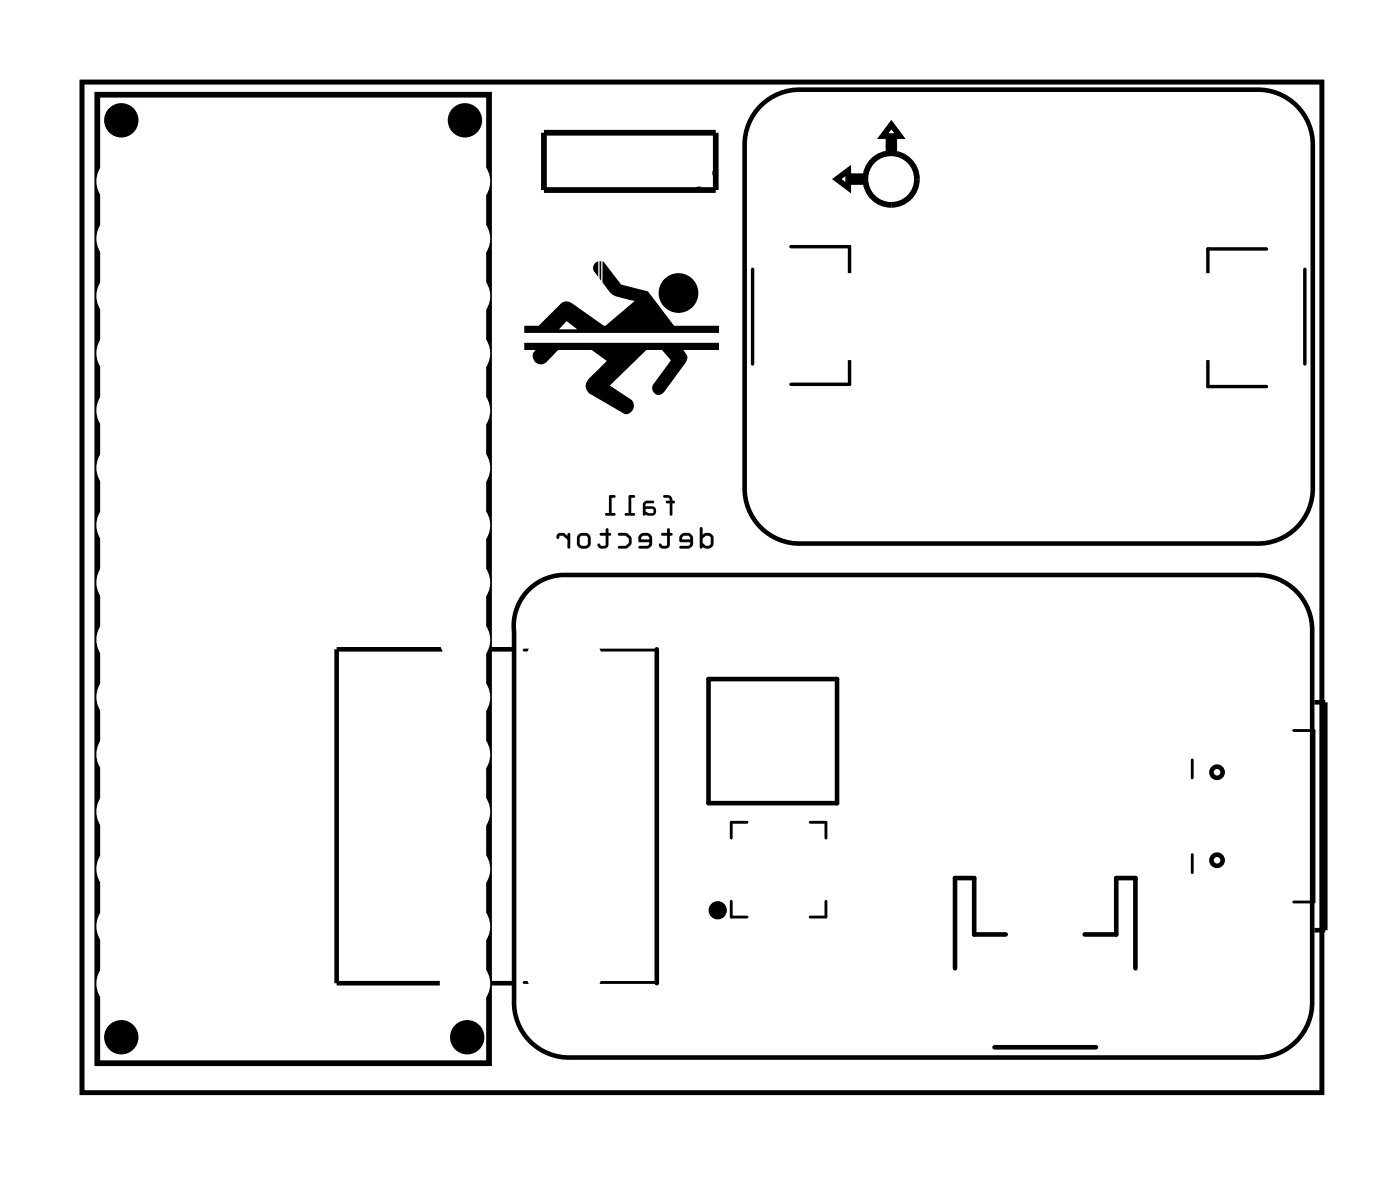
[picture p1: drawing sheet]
<svg xmlns="http://www.w3.org/2000/svg" width="62mm" height="52mm" viewBox="0 0 62 52" stroke-linecap="round" stroke-linejoin="round" font-family="sans-serif">
<g fill="none" stroke="#000" stroke-width=".2">
<path d="M3.6 3.6h55v44.8h-55zM33.7 4.7a2.44 2.44 0 0 1 1.8-.7h20.2a2.44 2.44 0 0 1 2.5 2.5v15.1a2.44 2.44 0 0 1-2.5 2.5h-20.2a2.44 2.44 0 0 1-2.5-2.5v-15.1a2.44 2.44 0 0 1 .7-1.8zM22.7 28.8h-7.8v14.8h7.8M23.3 26.3a2.26 2.26 0 0 1 1.6-.8h30.8a2.44 2.44 0 0 1 2.5 2.5v16.4a2.44 2.44 0 0 1-2.5 2.5h-30.4a2.44 2.44 0 0 1-2.5-2.5v-16.4a2.26 2.26 0 0 1 .5-1.7zM29.1 28.8v14.8M31.4 30.1h5.7v5.5h-5.7zM58.3 31.1h.5v10.1h-.5M44.1 46.4h4.5M44.6 41.4h-1.4v-2.5h-.8v4M48.1 41.4h1.4v-2.5h.9v4"/>
<circle cx="54" cy="38.1" r=".25"/>
<circle cx="54" cy="34.2" r=".25"/>
</g>
<g fill="#000">
<path d="M23.3 14.4v.4h1.5v-.2l.3-.4 .5 .4h-.8v.2h7.1v-.4h-2l-1.2-1.5-1.2-.3-.8-1v.9l.4 .5 .2 .1 .8 .2-1.2 1.1h-.1l-1.5-1h-.2h-.2l-1 1zM26.4 11.6l-.1 .3 .2 .4v-.7zM26.6 11.6v.8h.1v-.8zM23.3 15.2v.3h.4l-.1 .2v.2l.3 .2h.3l.6-.6h1.5l.6 .5-.8 .8-.1 .3v.2l.2 .2 1.5 .9 .2-.1 .2-.1v-.4l-1-.7 1.6-1.6h.7l.4 .5-.9 1.1v.2l.2 .2 .4-.1 .8-1.2v-.7h1.6v-.3zM29.2 13a.9 .9 0 0 0 1.8 0 .9 .9 0 0 0-1.8 0zM30.3 15.5v.7l.2-.4z"/>
<path d="M3.6 3.6v44.8h55v-44.8zM3.6 3.6h55v44.8h-55z"/>
<path d="M29.4 22a.27 .27 0 0 1 .4 .2l.1 .1h-.1v.6l-.1-.6h-.2l.2-.1v-.1h-.3zM28.6 22.6v.1h.2h.2l-.1-.1zM28.6 22.2h.4v.1l-.4 .1v.1l.3-.1a.21 .21 0 0 1 .2 .2 .21 .21 0 0 1-.2 .3l-.4-.1zM27.9 22h.3l-.2 .1v.6l.2 .1-.1 .1-.4-.1 .2-.1zM27 22h.3l-.2 .1v.6l.2 .1v.1l-.5-.1 .2-.1z"/>
<path d="M29.4 22a.26 .26 0 0 1 .4 .2l.1 .1h-.1v.6l-.1-.6h-.2l.2-.1v-.1h-.3zM29.4 22v.1h.3v.1l-.2 .1h.2v.5l.1 .1v-.6l.1-.1h-.1l-.1-.2zM28.6 22.6v.1h.2h.2l-.1-.1zM28.6 22.6h.3l.1 .1h-.2h-.2zM28.6 22.2h.4v.1l-.4 .1v.1l.3-.1a.21 .21 0 0 1 .2 .2 .21 .21 0 0 1-.2 .3l-.4-.1zM28.6 22.2l-.1 .6h.5v-.3h-.4l.1-.2h.3v-.1zM27.9 22h.3l-.2 .1v.6l.2 .1-.1 .1-.4-.1 .2-.1zM27.9 22v.7l-.2 .1 .4 .1 .1-.1-.2-.1v-.6l.2-.1zM27 22h.3l-.2 .1v.6l.2 .1v.1l-.5-.1 .2-.1zM27 22v.7l-.2 .1 .5 .1v-.1l-.2-.1v-.6l.2-.1z"/>
<path d="M31.2 23.8v.3l.1 .1h.2v-.4l-.2-.1zM31.2 23.8l.1-.1 .2 .1v.4h-.2l-.1-.1zM31.1 23.4h.1v.3l.2-.1 .2 .1v.4l-.1 .2h-.5zM31.1 23.4l-.1 .9h.5l.1-.2v-.4l-.2-.1-.2 .1v-.3zM30.3 23.8l-.1 .1h.4l-.1-.1zM30.3 23.8h.2l.1 .1h-.4zM30.2 23.7a.32 .32 0 0 1 .5 .1v.3l-.1 .2h-.4v-.1h.3l.1-.1v-.1h-.5zM30.2 23.7l-.1 .3h.5v.1l-.1 .1h-.3l-.1 .1h.5l.1-.2v-.4l-.2-.1zM29.3 23.6h.3v-.2h.1v.2l.1 .1h-.1v.4a.26 .26 0 0 1-.2 .2 .26 .26 0 0 1-.3-.1l.1-.1 .1 .1 .2-.1v-.4h-.2zM29.3 23.6l.1 .1h.2v.5h-.2l-.1-.1-.1 .1 .1 .1h.3l.1-.2v-.4l.1-.1h-.1l-.1-.2v.2zM28.5 23.8l-.1 .1h.4l-.1-.1zM28.5 23.8h.2l.1 .1h-.4zM28.4 23.7a.32 .32 0 0 1 .5 .1v.3l-.1 .2h-.5v-.1h.4l.1-.1v-.1h-.5zM28.4 23.7l-.1 .3h.5v.1l-.1 .1h-.4v.1h.5l.1-.2v-.4l-.2-.1zM27.4 23.6h.4l.2 .2v.3l-.2 .2h-.4v-.1h.3l.2-.2v-.2l-.2-.1h-.3zM27.4 23.6v.1h.3l.2 .2v.2l-.2 .1h-.3v.1h.4l.1-.1a.35 .35 0 0 0-.2-.6zM26.6 23.6h.3v-.2h.1v.2l.1 .1h-.1v.4a.26 .26 0 0 1-.2 .2 .26 .26 0 0 1-.3-.1l.1-.1 .1 .1 .2-.1v-.4h-.3zM26.6 23.6v.1h.3v.5h-.2l-.1-.1-.1 .1 .1 .1h.3l.1-.2v-.4l.1-.1h-.1l-.1-.2v.2zM25.7 23.8v.3l.3 .1 .1-.4zM25.7 23.8h.4l-.1 .4-.3-.1zM25.5 24a.35 .35 0 0 1 .7 0 .35 .35 0 0 1-.7 0zM25.5 24a.35 .35 0 0 0 .7 0 .35 .35 0 0 0-.7 0zM24.7 23.7l.3-.1 .2 .2v-.2h.1v.7h-.1v-.4l-.2-.2-.3 .2zM24.7 23.7v.2l.3-.2 .2 .2v.4h.1v-.7h-.1v.2l-.2-.2z"/>
<path d="M31.2 23.8v.3l.1 .1h.2v-.4l-.2-.1zM31.1 23.4h.1v.3l.2-.1 .2 .1v.4l-.1 .2h-.5zM30.3 23.8l-.1 .1h.4l-.1-.1zM30.2 23.7a.32 .32 0 0 1 .5 .1v.3l-.1 .2h-.4v-.1h.3l.1-.1v-.1h-.5zM29.3 23.6h.3v-.2h.1v.2l.1 .1h-.1v.4a.26 .26 0 0 1-.2 .2 .26 .26 0 0 1-.3-.1l.1-.1 .1 .1h.2v-.5h-.2zM28.5 23.8l-.1 .1h.4l-.1-.1zM28.4 23.7a.32 .32 0 0 1 .5 .1v.3l-.1 .2h-.5v-.1h.4l.1-.1v-.1h-.5zM27.4 23.6h.3a.35 .35 0 0 1 .3 .4 .35 .35 0 0 1-.3 .3h-.3v-.1h.4l.1-.1v-.2l-.2-.2h-.3zM26.6 23.6h.3v-.2h.1v.2l.1 .1h-.1v.4a.26 .26 0 0 1-.2 .2 .26 .26 0 0 1-.3-.1l.1-.1 .1 .1h.2v-.5h-.3zM25.7 23.8v.3l.3 .1 .1-.4zM25.5 24a.35 .35 0 0 1 .7 0 .35 .35 0 0 1-.7 0zM24.7 23.7l.3-.1 .2 .2v-.2h.1v.7h-.1v-.4l-.2-.2-.3 .2z"/>
</g>
<g fill="none" stroke="#000" stroke-width=".25">
<path d="M4.3 4.2h17.4v42.9h-17.4zM24.1 5.9h7.6v2.5h-7.6zM37.1 7.9l.5-.3v.2h.7v.3h-.7v.2zM39.5 5.5l.4 .5h-.2v.7h-.3v-.7h-.3z"/>
<circle cx="39.5" cy="7.9" r="1.15"/>
</g>
<path d="M31.7 7.5l-.8 .9M23.2 28.8h5.9M32.4 39.9v.7h.7M33.1 36.4h-.7v.7M35.9 36.4h.7v.7M36.6 39.9v.7h-.7M52.9 33.7v.8M52.9 37.9v.8M57.4 32.4h.9v7.6h-.9M23.2 43.5h5.9" fill="none" stroke="#000" stroke-width=".13"/>
<circle cx="31.8" cy="40.3" r=".2" fill="none" stroke="#000" stroke-width=".41"/>
<path d="M33.4 11.9v4.2M35.1 10.9h2.6v1.2M37.7 15.9v1.1h-2.6M53.6 15.9v1.2h2.6M56.2 11h-2.6v1.1M57.9 11.9v4.2" fill="none" stroke="#000" stroke-width=".15"/>
<g fill="#000">
<circle cx="5.4" cy="5.3" r=".76"/>
<circle cx="20.6" cy="5.3" r=".76"/>
<circle cx="5.4" cy="46" r=".76"/>
<circle cx="20.7" cy="46" r=".76"/>
</g>
<path d="M29.7 6.4h1.5v1.5h-1.5z" fill="#fff"/>
<path d="M29.7 6.4h1.5v1.5h-1.5z" fill="none" stroke="#fff" stroke-width=".76" stroke-linecap="butt"/>
<circle cx="30.5" cy="7.2" r=".74" fill="#fff"/>
<circle cx="30.5" cy="7.2" r=".74" fill="none" stroke="#fff" stroke-width=".76" stroke-linecap="butt"/>
<circle cx="27.9" cy="7.2" r=".74" fill="#fff"/>
<circle cx="27.9" cy="7.2" r=".74" fill="none" stroke="#fff" stroke-width=".76" stroke-linecap="butt"/>
<circle cx="25.4" cy="7.2" r=".74" fill="#fff"/>
<circle cx="25.4" cy="7.2" r=".74" fill="none" stroke="#fff" stroke-width=".76" stroke-linecap="butt"/>
<circle cx="25" cy="42.7" r="1.4" fill="#fff"/>
<circle cx="25" cy="42.7" r="1.4" fill="none" stroke="#fff" stroke-width=".76" stroke-linecap="butt"/>
<circle cx="55.8" cy="27.9" r="1.5" fill="#fff"/>
<circle cx="55.8" cy="27.9" r="1.5" fill="none" stroke="#fff" stroke-width=".76" stroke-linecap="butt"/>
<circle cx="25" cy="29.6" r="1.4" fill="#fff"/>
<circle cx="25" cy="29.6" r="1.4" fill="none" stroke="#fff" stroke-width=".76" stroke-linecap="butt"/>
<circle cx="43.1" cy="26.7" r=".7" fill="#fff"/>
<circle cx="43.1" cy="26.7" r=".7" fill="none" stroke="#fff" stroke-width=".64" stroke-linecap="butt"/>
<circle cx="40.5" cy="26.7" r=".7" fill="#fff"/>
<circle cx="40.5" cy="26.7" r=".7" fill="none" stroke="#fff" stroke-width=".64" stroke-linecap="butt"/>
<circle cx="38" cy="26.7" r=".7" fill="#fff"/>
<circle cx="38" cy="26.7" r=".7" fill="none" stroke="#fff" stroke-width=".64" stroke-linecap="butt"/>
<circle cx="35.4" cy="26.7" r=".7" fill="#fff"/>
<circle cx="35.4" cy="26.7" r=".7" fill="none" stroke="#fff" stroke-width=".64" stroke-linecap="butt"/>
<circle cx="32.9" cy="26.7" r=".7" fill="#fff"/>
<circle cx="32.9" cy="26.7" r=".7" fill="none" stroke="#fff" stroke-width=".64" stroke-linecap="butt"/>
<circle cx="30.4" cy="26.7" r=".7" fill="#fff"/>
<circle cx="30.4" cy="26.7" r=".7" fill="none" stroke="#fff" stroke-width=".64" stroke-linecap="butt"/>
<circle cx="48.1" cy="26.7" r=".69" fill="#fff"/>
<circle cx="48.1" cy="26.7" r=".69" fill="none" stroke="#fff" stroke-width=".64" stroke-linecap="butt"/>
<circle cx="45.6" cy="26.7" r=".69" fill="#fff"/>
<circle cx="45.6" cy="26.7" r=".69" fill="none" stroke="#fff" stroke-width=".64" stroke-linecap="butt"/>
<circle cx="55.8" cy="44.4" r="1.5" fill="#fff"/>
<circle cx="55.8" cy="44.4" r="1.5" fill="none" stroke="#fff" stroke-width=".76" stroke-linecap="butt"/>
<circle cx="35.5" cy="6.4" r="1.5" fill="#fff"/>
<circle cx="35.5" cy="6.4" r="1.5" fill="none" stroke="#fff" stroke-width=".76" stroke-linecap="butt"/>
<path d="M37.2 15.2h1.6v.6h-1.6z" fill="#fff"/>
<path d="M37.2 15.2h1.6v.6h-1.6z" fill="none" stroke="#fff" stroke-width=".25"/>
<path d="M37.2 14.2h1.6v.6h-1.6z" fill="#fff"/>
<path d="M37.2 14.2h1.6v.6h-1.6z" fill="none" stroke="#fff" stroke-width=".25"/>
<path d="M37.2 13.2h1.6v.6h-1.6z" fill="#fff"/>
<path d="M37.2 13.2h1.6v.6h-1.6z" fill="none" stroke="#fff" stroke-width=".25"/>
<path d="M37.2 12.2h1.6v.6h-1.6z" fill="#fff"/>
<path d="M37.2 12.2h1.6v.6h-1.6z" fill="none" stroke="#fff" stroke-width=".25"/>
<path d="M52.5 12.2h1.5v.6h-1.5z" fill="#fff"/>
<path d="M52.5 12.2h1.5v.6h-1.5z" fill="none" stroke="#fff" stroke-width=".25"/>
<path d="M52.5 13.2h1.5v.6h-1.5z" fill="#fff"/>
<path d="M52.5 13.2h1.5v.6h-1.5z" fill="none" stroke="#fff" stroke-width=".25"/>
<path d="M52.5 14.2h1.5v.6h-1.5z" fill="#fff"/>
<path d="M52.5 14.2h1.5v.6h-1.5z" fill="none" stroke="#fff" stroke-width=".25"/>
<path d="M52.5 15.2h1.5v.6h-1.5z" fill="#fff"/>
<path d="M52.5 15.2h1.5v.6h-1.5z" fill="none" stroke="#fff" stroke-width=".25"/>
<circle cx="35.5" cy="21.7" r="1.5" fill="#fff"/>
<circle cx="35.5" cy="21.7" r="1.5" fill="none" stroke="#fff" stroke-width=".76" stroke-linecap="butt"/>
<circle cx="49.4" cy="6.4" r=".73" fill="#fff"/>
<circle cx="49.4" cy="6.4" r=".73" fill="none" stroke="#fff" stroke-width=".72" stroke-linecap="butt"/>
<circle cx="46.9" cy="6.4" r=".73" fill="#fff"/>
<circle cx="46.9" cy="6.4" r=".73" fill="none" stroke="#fff" stroke-width=".72" stroke-linecap="butt"/>
<circle cx="44.4" cy="6.4" r=".73" fill="#fff"/>
<circle cx="44.4" cy="6.4" r=".73" fill="none" stroke="#fff" stroke-width=".72" stroke-linecap="butt"/>
<circle cx="41.8" cy="6.4" r=".73" fill="#fff"/>
<circle cx="41.8" cy="6.4" r=".73" fill="none" stroke="#fff" stroke-width=".72" stroke-linecap="butt"/>
<circle cx="52" cy="21.7" r=".69" fill="#fff"/>
<circle cx="52" cy="21.7" r=".69" fill="none" stroke="#fff" stroke-width=".64" stroke-linecap="butt"/>
<circle cx="49.4" cy="21.7" r=".69" fill="#fff"/>
<circle cx="49.4" cy="21.7" r=".69" fill="none" stroke="#fff" stroke-width=".64" stroke-linecap="butt"/>
<circle cx="46.9" cy="21.7" r=".69" fill="#fff"/>
<circle cx="46.9" cy="21.7" r=".69" fill="none" stroke="#fff" stroke-width=".64" stroke-linecap="butt"/>
<circle cx="44.4" cy="21.7" r=".69" fill="#fff"/>
<circle cx="44.4" cy="21.7" r=".69" fill="none" stroke="#fff" stroke-width=".64" stroke-linecap="butt"/>
<circle cx="41.8" cy="21.7" r=".69" fill="#fff"/>
<circle cx="41.8" cy="21.7" r=".69" fill="none" stroke="#fff" stroke-width=".64" stroke-linecap="butt"/>
<circle cx="39.3" cy="21.7" r=".69" fill="#fff"/>
<circle cx="39.3" cy="21.7" r=".69" fill="none" stroke="#fff" stroke-width=".64" stroke-linecap="butt"/>
<circle cx="55.8" cy="6.4" r="1.5" fill="#fff"/>
<circle cx="55.8" cy="6.4" r="1.5" fill="none" stroke="#fff" stroke-width=".76" stroke-linecap="butt"/>
<circle cx="55.8" cy="21.7" r="1.5" fill="#fff"/>
<circle cx="55.8" cy="21.7" r="1.5" fill="none" stroke="#fff" stroke-width=".76" stroke-linecap="butt"/>
<circle cx="20.6" cy="8" r=".74" fill="#fff"/>
<circle cx="20.6" cy="8" r=".74" fill="none" stroke="#fff" stroke-width=".76" stroke-linecap="butt"/>
<circle cx="20.6" cy="10.6" r=".74" fill="#fff"/>
<circle cx="20.6" cy="10.6" r=".74" fill="none" stroke="#fff" stroke-width=".76" stroke-linecap="butt"/>
<circle cx="20.6" cy="13.1" r=".74" fill="#fff"/>
<circle cx="20.6" cy="13.1" r=".74" fill="none" stroke="#fff" stroke-width=".76" stroke-linecap="butt"/>
<circle cx="20.6" cy="15.7" r=".74" fill="#fff"/>
<circle cx="20.6" cy="15.7" r=".74" fill="none" stroke="#fff" stroke-width=".76" stroke-linecap="butt"/>
<circle cx="20.6" cy="18.2" r=".74" fill="#fff"/>
<circle cx="20.6" cy="18.2" r=".74" fill="none" stroke="#fff" stroke-width=".76" stroke-linecap="butt"/>
<circle cx="20.6" cy="20.7" r=".74" fill="#fff"/>
<circle cx="20.6" cy="20.7" r=".74" fill="none" stroke="#fff" stroke-width=".76" stroke-linecap="butt"/>
<circle cx="20.6" cy="23.3" r=".74" fill="#fff"/>
<circle cx="20.6" cy="23.3" r=".74" fill="none" stroke="#fff" stroke-width=".76" stroke-linecap="butt"/>
<circle cx="20.6" cy="25.8" r=".74" fill="#fff"/>
<circle cx="20.6" cy="25.8" r=".74" fill="none" stroke="#fff" stroke-width=".76" stroke-linecap="butt"/>
<circle cx="20.6" cy="28.4" r=".74" fill="#fff"/>
<circle cx="20.6" cy="28.4" r=".74" fill="none" stroke="#fff" stroke-width=".76" stroke-linecap="butt"/>
<circle cx="20.6" cy="30.9" r=".74" fill="#fff"/>
<circle cx="20.6" cy="30.9" r=".74" fill="none" stroke="#fff" stroke-width=".76" stroke-linecap="butt"/>
<circle cx="20.6" cy="33.4" r=".74" fill="#fff"/>
<circle cx="20.6" cy="33.4" r=".74" fill="none" stroke="#fff" stroke-width=".76" stroke-linecap="butt"/>
<circle cx="20.6" cy="36" r=".74" fill="#fff"/>
<circle cx="20.6" cy="36" r=".74" fill="none" stroke="#fff" stroke-width=".76" stroke-linecap="butt"/>
<circle cx="20.6" cy="38.5" r=".74" fill="#fff"/>
<circle cx="20.6" cy="38.5" r=".74" fill="none" stroke="#fff" stroke-width=".76" stroke-linecap="butt"/>
<circle cx="20.6" cy="41.1" r=".74" fill="#fff"/>
<circle cx="20.6" cy="41.1" r=".74" fill="none" stroke="#fff" stroke-width=".76" stroke-linecap="butt"/>
<circle cx="20.6" cy="43.6" r=".74" fill="#fff"/>
<circle cx="20.6" cy="43.6" r=".74" fill="none" stroke="#fff" stroke-width=".76" stroke-linecap="butt"/>
<circle cx="5.4" cy="43.6" r=".74" fill="#fff"/>
<circle cx="5.4" cy="43.6" r=".74" fill="none" stroke="#fff" stroke-width=".76" stroke-linecap="butt"/>
<circle cx="5.4" cy="41.1" r=".74" fill="#fff"/>
<circle cx="5.4" cy="41.1" r=".74" fill="none" stroke="#fff" stroke-width=".76" stroke-linecap="butt"/>
<circle cx="5.4" cy="38.5" r=".74" fill="#fff"/>
<circle cx="5.4" cy="38.5" r=".74" fill="none" stroke="#fff" stroke-width=".76" stroke-linecap="butt"/>
<circle cx="5.4" cy="36" r=".74" fill="#fff"/>
<circle cx="5.4" cy="36" r=".74" fill="none" stroke="#fff" stroke-width=".76" stroke-linecap="butt"/>
<circle cx="5.4" cy="33.4" r=".74" fill="#fff"/>
<circle cx="5.4" cy="33.4" r=".74" fill="none" stroke="#fff" stroke-width=".76" stroke-linecap="butt"/>
<circle cx="5.4" cy="30.9" r=".74" fill="#fff"/>
<circle cx="5.4" cy="30.9" r=".74" fill="none" stroke="#fff" stroke-width=".76" stroke-linecap="butt"/>
<circle cx="5.4" cy="28.4" r=".74" fill="#fff"/>
<circle cx="5.4" cy="28.4" r=".74" fill="none" stroke="#fff" stroke-width=".76" stroke-linecap="butt"/>
<circle cx="5.4" cy="25.8" r=".74" fill="#fff"/>
<circle cx="5.4" cy="25.8" r=".74" fill="none" stroke="#fff" stroke-width=".76" stroke-linecap="butt"/>
<circle cx="5.4" cy="23.3" r=".74" fill="#fff"/>
<circle cx="5.4" cy="23.3" r=".74" fill="none" stroke="#fff" stroke-width=".76" stroke-linecap="butt"/>
<circle cx="5.4" cy="20.7" r=".74" fill="#fff"/>
<circle cx="5.4" cy="20.7" r=".74" fill="none" stroke="#fff" stroke-width=".76" stroke-linecap="butt"/>
<circle cx="5.4" cy="18.2" r=".74" fill="#fff"/>
<circle cx="5.4" cy="18.2" r=".74" fill="none" stroke="#fff" stroke-width=".76" stroke-linecap="butt"/>
<circle cx="5.4" cy="15.7" r=".74" fill="#fff"/>
<circle cx="5.4" cy="15.7" r=".74" fill="none" stroke="#fff" stroke-width=".76" stroke-linecap="butt"/>
<circle cx="5.4" cy="13.1" r=".74" fill="#fff"/>
<circle cx="5.4" cy="13.1" r=".74" fill="none" stroke="#fff" stroke-width=".76" stroke-linecap="butt"/>
<circle cx="5.4" cy="10.6" r=".74" fill="#fff"/>
<circle cx="5.4" cy="10.6" r=".74" fill="none" stroke="#fff" stroke-width=".76" stroke-linecap="butt"/>
<circle cx="5.4" cy="8" r=".74" fill="#fff"/>
<circle cx="5.4" cy="8" r=".74" fill="none" stroke="#fff" stroke-width=".76" stroke-linecap="butt"/>
</svg>
